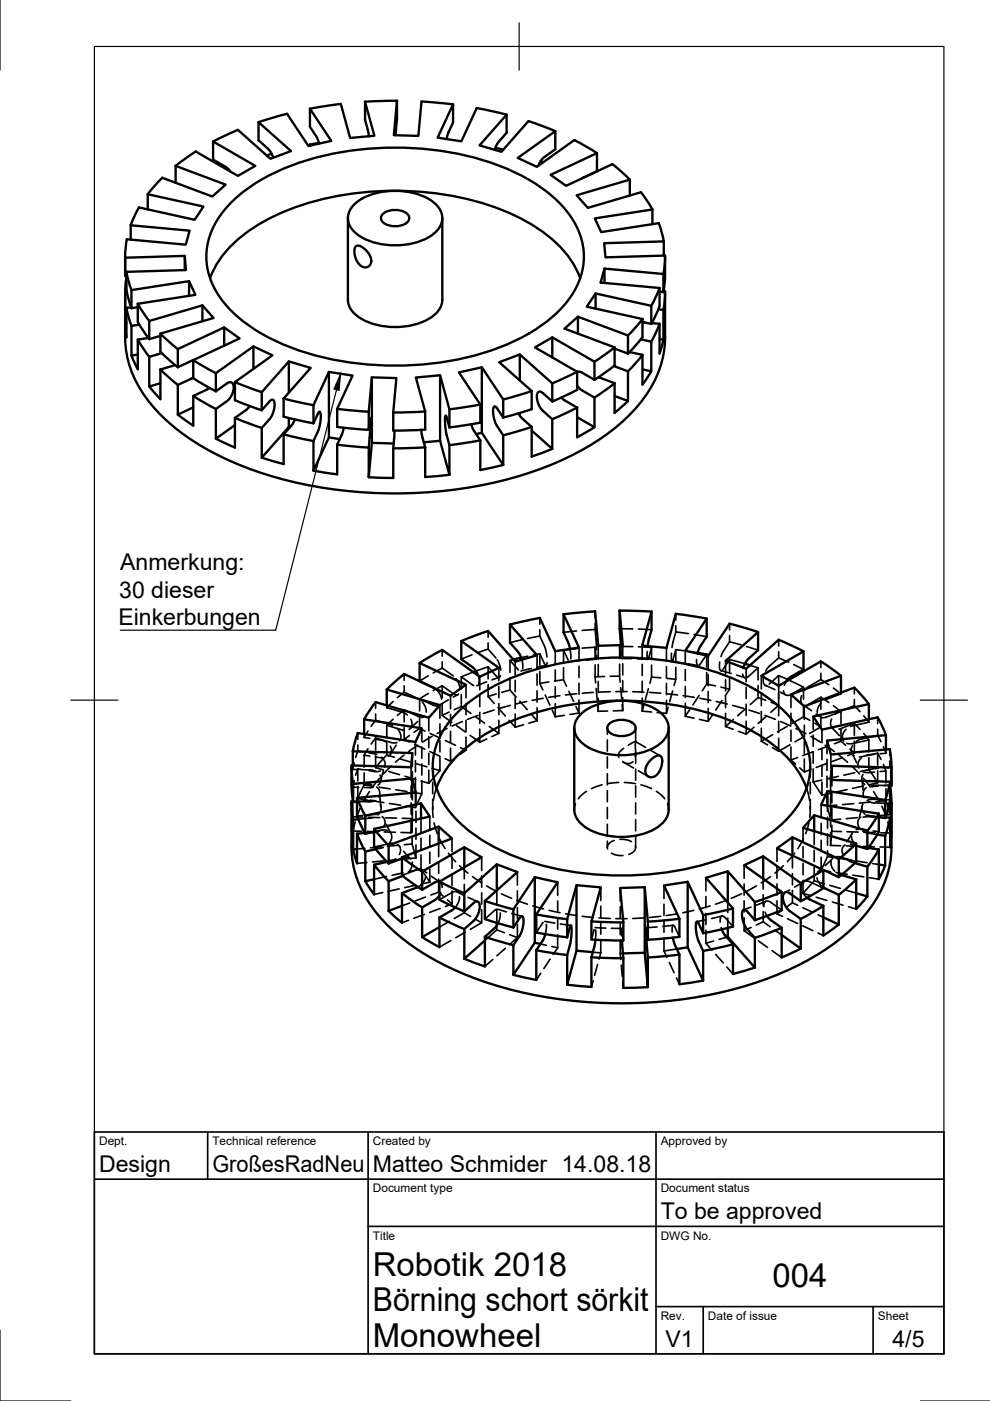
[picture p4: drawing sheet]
<svg xmlns="http://www.w3.org/2000/svg" width="210mm" height="297mm" viewBox="0 0 210 297" stroke-linecap="round" stroke-linejoin="round" font-family="sans-serif">
<defs><g id="words">
<g font-size="7">
<text x="79.1" y="270.5">Robotik 2018</text>
<text x="163.8" y="272.9">004</text>
<text x="79.1" y="278">Börning schort sörkit</text>
<text x="79.1" y="285.5">Monowheel</text>
</g>
<g font-size="4.9">
<text x="25.5" y="120.9">Anmerkung:</text>
<text x="25.3" y="126.7">30 dieser</text>
<text x="25.1" y="132.6">Einkerbungen</text>
<text x="21" y="248.5">Design</text>
<text x="45" y="248.5">GroßesRadNeu</text>
<text x="79.1" y="248.5">Matteo Schmider 14.08.18</text>
<text x="140.1" y="258.5">To be approved</text>
<text x="141.1" y="285.7">V1</text>
<text x="189.2" y="285.7">4/5</text>
</g>
<g font-size="2.5">
<text x="21" y="242.8">Dept.</text>
<text x="45" y="242.8">Technical reference</text>
<text x="79.1" y="242.8">Created by</text>
<text x="140.1" y="242.8">Approved by</text>
<text x="79.1" y="252.8">Document type</text>
<text x="140.1" y="252.8">Document status</text>
<text x="79.1" y="262.8">Title</text>
<text x="140.1" y="262.8">DWG No.</text>
<text x="140.1" y="279.8">Rev.</text>
<text x="150.1" y="279.8">Date of issue</text>
<text x="186.1" y="279.8">Sheet</text>
</g>
</g></defs>
<!-- layer: Sichtbar -->
<g fill="none" stroke="#000" stroke-width=".5">
<path d="M37.2 38.8v-3.6l10.6 3.9-2.8 2.6-10.6-4-3.1 3.5M45.2 30v3.8l2.7 1.6 .9 1M45.2 30l8.9 5.2-3.7 2.1-8.9-5.2-4.3 3.1M48.5 36l-.2 .1M54.8 25.9v3.8l2.3 2.1 .8 1.6M54.8 25.9l6.9 6.1-4.4 1.7-6.9-6.2-5.2 2.5M57.6 32.6l-1.1 .3M65.7 23.1v3.8l1.4 2.1 .6 1.4M65.7 23.1l4.5 6.8-4.8 1-4.5-6.8-6.1 1.8M65.7 30.6v.3M65.7 30.6l.1 .2M67.6 30.3l-1.9 .4"/>
<path d="M77.4 21.6l2 7.2-5.2 .5-1.9-7.3-6.6 1.1M77.4 21.6v3.8l.8 3.5M84.2 21.4l-.7 7.3 5.2 .1 .7-7.3 6.7 .6M84.2 21.4v3.8l-.3 3.5M84.2 21.4l-6.8 .2M96.1 22.1l-3.3 7.1 5 .8 3.3-7.1 6.3 1.4M96.1 22.1v3.9l-1.1 2.2-.3 1.3M105 31.3l1.7 .4M107.4 24.3l-5.7 6.5 4.6 1.4 5.7-6.5 5.7 2.1M107.4 24.3v3.9l-1.9 2.1-.6 1.5M114.6 34.2l.6 .2M117.7 27.8l-7.9 5.7 4 1.9 8-5.7 4.8 2.8"/>
<path d="M117.7 27.8v3.9l-2.6 1.9-1 1.5M126.6 32.5l-9.9 4.6 3.3 2.3 9.8-4.6 3.7 3.3M126.6 32.5v3.8l-3.2 1.5M133.5 38.1l-11.2 3.3 2.3 2.7 11.3-3.3 2.4 3.6M133.5 38.1v3.4M26.5 58.2v.3M26.5 54.4v4.1M26.8 57.6l1.1 3.9M26.8 58.8l-.3 3.4M26.8 57.6v3.9l1.1 3.8M26.8 58.5h-.3M27.7 47.8l12.5 1.1-.8 3-12.5-1.2-.3 2-.1 1.9 12.7-.3 .2 3-12.6 .3"/>
<path d="M27.7 47.8v3M31.3 41.2l11.8 2.6-1.8 2.8-11.8-2.6-1.8 3.8M31.3 41.2v3.2M39.2 54.3v3M40.1 59.6v3.1M44.5 59a22.1 22.1 0 0 1 9.3-10.8 54.8 54.8 0 0 1 27.3-7.7 59.5 59.5 0 0 1 30.9 6.7 24.7 24.7 0 0 1 10.4 10.3l.6 1.5M48.5 43.5a38.3 38.3 0 0 1 17.8-9.9 65.5 65.5 0 0 1 41.7 2.4 29.6 29.6 0 0 1 13.4 10.5 14.4 14.4 0 0 1-1.1 17.4 33.3 33.3 0 0 1-14.5 9.8 65.1 65.1 0 0 1-46.2-.9 29.6 29.6 0 0 1-13.4-10.5 14.4 14.4 0 0 1 1-17.3zM73.8 46.2v17.4a5 5 0 0 0 2.9 4 15.3 15.3 0 0 0 15-.5 4.7 4.7 0 0 0 2.1-3.5v-17.4M75 43.5a12.9 12.9 0 0 1 10.1-3 10.7 10.7 0 0 1 8.1 3.8 3.9 3.9 0 0 1-1.4 5.4 15 15 0 0 1-16.1 0 3.9 3.9 0 0 1-.7-6.2zM75.4 52.3a1.86 1.86 0 0 1 2.3 .8l.7 1a1.54 1.54 0 0 1 .3 1.6 1.54 1.54 0 0 1-1.3 1 3.3 3.3 0 0 1-2.3-3.6zM81.2 45.4a4.3 4.3 0 0 1 5.2 0 1.23 1.23 0 0 1-.5 2.1 4.5 4.5 0 0 1-4.7-.4 1.13 1.13 0 0 1 0-1.7zM128.2 56.9v3.1"/>
<path d="M138.3 44.4l-12.2 1.9 1.4 2.9 12.2-1.9 1 3.9M138.3 44.4v3.1M140.7 58.1l-12.5-1.2-.9 3 12.5 1.2M140.7 58.1v3.8M140.7 51.2l-12.6 .4 .3 3 12.6-.4-.3 3.9M140.7 51.2v3M141 54.4v4.5l-.3 3M26.5 62v9.6a23.5 23.5 0 0 0 7.9 16.6 53.8 53.8 0 0 0 20.5 11.9 94.1 94.1 0 0 0 60.9-1.1 48.8 48.8 0 0 0 19.2-12.6 22.8 22.8 0 0 0 6-14.8v-9.6M26.5 62.2v6.3h.3M26.8 65.2l1.1 3.9M26.8 65.2v6.3l-.3-3M27 62.2h-.5"/>
<path d="M27.8 65.2h-1M27.9 69.1v6.3l1.3-.2M27.9 61.5l12.2-1.9 1.3 2.9-12.2 1.9M27.9 61.5v3.8M29 65.2h.2l-1.3 .1M29.2 72v6.3l-1.3-2.9M29.2 64.4v3.8l2.4 3.7M29.2 64.4l2.4 3.7M29.2 72l2.4 3.7M29.6 68.8l-1.7 .3M31.5 71.7l-2.3 .3M31.6 68.1l11.3-3.4 2.4 2.7-11.3 3.3v3.9l3.7 3.3"/>
<path d="M31.6 75.7v6.2l2.4-.6M31.6 68.1v3.8M34 78.3l3.7 3.3M34 70.7l3.7 3.3M34 78.3v6.3M34 71.2l-2.4 .7M34.3 74.9l-2.7 .8M37.1 77.4l-3.1 .9M37.7 74l9.8-4.6 3.3 2.4-9.8 4.6M37.7 74v3.9M41 76.4v3.8l4.8 2.8M41 76.4l-3.3 1.5"/>
<path d="M41 76.4l4.8 2.7M42.9 64.7v3.4M45.8 79.1l7.9-5.7 4.1 1.9-8 5.7M45.8 79.1v3.9M47.5 69.4v3.9M53.7 73.4v4.8M61.2 76.6v6.7M69.7 78.9v13.8l-3.2 7.1v-6.3M93.3 79.6v13.9M102.2 77.9v13.9M110.2 75.2v5.5M117.1 71.5v4.3"/>
<path d="M122.4 78.8v3.9l-5.3 2.4M122.4 78.9h.9l2.7 1.6M122.4 78.8l-5.3 2.5M122.5 67.2v3.5M126 76.7l-8.9-5.2-3.7 2.2 9 5.1M126 76.7v3.8M126.3 62.2v3.2M126.9 80l3.4 1.2M130.2 77.6l2.9 1.1M130.3 73.7v3.8l-4.3 3M130.3 73.9l2.8 1.1M130.3 73.6l-4.3 3.1"/>
<path d="M133.1 78.7v6.3l-2.8-1M133.1 71.1l-10.6-3.9-2.8 2.5 10.6 4M133.1 71.1v3.9M133.5 74.6l2.7 .6M135.9 71.9l2.2 .5M136.2 75.2v6.3l1.9-2.8M136.2 67.6v3.9l-3.1 3.5M136.2 68.3l.5 .1M136.2 68.3l1.9 .4M136.2 75.2l-3.1 3.5M136.2 67.6l-3.1 3.5M138.1 72.4v6.3l-1.9-.4"/>
<path d="M138.1 64.8l-11.8-2.6-1.9 2.8 11.8 2.6M138.1 64.8v3.9M138.2 68.5l1.6 .2M139.6 65.6l1.1 .1M139.8 68.7v6.2l.9-2.9M139.8 61.1v3.8l-1.7 3.8M139.8 71.9l.9 .1M139.8 61.9h.9M139.8 61.1l-1.7 3.7M139.8 68.7l-1.7 3.7M140.7 65.7v6.3M140.7 61.8h.3v.6l-.3 3.3"/>
<path d="M140.7 61.5v.3M31.6 81.9l2.4 2.7M37.7 87.9l3.3 2.3M37.7 81.6v6.3l3.3-1.5M41 80l-3.3 1.6M41 84v6.2M41 83.9l4.8 2.8M44.4 82.2l-3.4 1.8M45.8 83l2.4-1.7a.89 .89 0 0 1 1.1-.1 .89 .89 0 0 1 .2 1.1l-.2 1.2-.7 1.1-2.8 2.1M45.8 86.7v6.3l4-2.9M49.8 88.6v6.3l-4-1.9M49.8 81v3.8l5.7 2.2"/>
<path d="M49.8 88.6l5.7 2.1M49.8 81l5.7 2.1M52.9 86.1l-.7 .8-2.4 1.7M55.5 87l1.8-2a.54 .54 0 0 1 .7-.2 .54 .54 0 0 1 .2 .7l-.1 1.3-.5 1.4-2.1 2.5M55.5 83.1l5.7-6.5 4.7 1.4-5.8 6.5M55.5 83.1v3.9M60.1 92.1v6.3l-4.6-1.4M60.1 84.5v3.8l6.4 1.4M60.1 92.1l6.4 1.4M60.1 84.5l6.4 1.4M61.2 88.6v1.9l-5.7 6.5v-6.3M61.2 90.5l.3 .1"/>
<path d="M62.5 88.9l-.5 1.1-1.9 2.1M66.5 89.7l1-2.1a.28 .28 0 0 1 .3-.3 .28 .28 0 0 1 .2 .4v1.4l-.3 1.6-1.2 2.8M66.5 85.9l3.2-7 5.1 .7-3.3 7.1M66.5 85.9v3.8M69.7 92.7l2.3 .4M71.5 94.3v6.3l-5-.8M71.5 86.7v3.8l6.7 .6M71.5 94.3l6.7 .6M71.5 86.7l6.7 .6M72.9 90.7l-.4 1.3-1 2.3M78.2 91.1l.2-2.5 .1 2.9-.3 3.4M78.2 87.3l.6-7.3 5.2 .2-.6 7.3"/>
<path d="M78.2 87.3v3.8M78.8 80v13.9l-.6 7.3v-6.3M78.8 93.9l4.7 .1M83.4 95.1v6.2l-5.2-.1M83.4 87.5v3.8l6.7-.2M83.7 91.3l-.3 3.8M89.3 91.1l.8 3.7M90.1 94.8v6.3l5.2-.4M90.1 87.3v3.8M90.1 94.8l-6.7 .3M90.1 87.2l-6.7 .3M93.3 93.5l2 7.2v-6.3"/>
<path d="M93.3 93.5l-3.4 .3M95.3 90.6l-.8-2.5-.2 .8 .2 1.9 .8 3.6M95.3 86.8l-2-7.2-5.1 .4 1.9 7.3M95.3 86.8v3.8M99.9 90l.5 1.2 1.4 2.2M101.8 93.4v6.3l4.9-1.1M101.8 85.8v3.8M101.8 93.4l-6.5 1M101.8 89.6l-6.5 1M101.8 85.8l-6.5 1M102.2 91.8l4.5 6.8M102.2 91.8l-1.3 .2"/>
<path d="M106.7 88.5l-1.4-2.1a.4 .4 0 0 0-.5-.2 .4 .4 0 0 0-.2 .6v1.2l.4 1.5 1.7 2.8M106.7 84.7l-4.5-6.8-4.9 1.1 4.5 6.8M106.7 84.7v3.8M106.7 92.3v6.3M109.9 87.6l.7 1 2.1 1.9M110.2 87.6v.5M112.7 90.5l-6 1.8M112.7 82.9l-6 1.8M112.7 90.5v6.3l4.4-1.6M112.7 82.9v3.9l-6 1.7M117.1 88.9v6.3l-4.4-3.9M117.1 85.1l-2.1-1.8a.71 .71 0 0 0-.9-.2 .71 .71 0 0 0-.3 .9l.2 1.3 .7 1.3 2.4 2.3"/>
<path d="M117.1 81.3l-6.9-6.1-4.4 1.6 6.9 6.1M117.1 81.3v3.8M119 84.3l.7 .5 2.7 1.6M122.4 86.4v6.3l3.6-2.1M122.4 81.7l.9 1 2.7 1.6M122.4 86.4l-5.3 2.5M126 84.3v6.3l-3.6-2.1M130.3 81.2v6.3M130.3 81.2l-4.3 3.1M133.1 85l-2.8 2.5M97.8 135.9l8 5.7-4.1 1.9-7.9-5.7-4.8 2.8M97.8 135.9v3.9l2.6 1.9 .5 .6 .5 .9"/>
<path d="M103.5 133.8l-5.7 2.1M108.1 132.4l5.8 6.5-4.7 1.4-5.7-6.5M108.1 132.4v3.9l1.9 2.1 .6 1.5M110.5 139.4l-1.7 .4M119.5 130.2l3.3 7.1-5.1 .8-3.2-7.1-6.4 1.4M119.5 130.2v3.9l1 2.2 .4 1.3M126.2 129.6l-6.7 .6M131.4 129.5l.6 7.3-5.2 .1-.6-7.3M131.4 129.5v3.8l.2 3.5M131.4 129.5l6.7 .2M138.1 129.7l-1.9 7.2 5.1 .5 2-7.3 6.5 1.1M138.1 129.7v3.8l-.8 3.5"/>
<path d="M147.9 138.4l1.9 .4M149.8 131.2l-4.5 6.8 4.9 1.1 4.5-6.9 6 1.8M149.8 131.2v3.8l-1.4 2.2-.5 1.3M149.8 138.8v.2M149.8 138.8l-.1 .2M160.7 134l-6.9 6.1 4.4 1.7 6.9-6.2 5.3 2.5M160.7 134v3.9l-2.3 2.1-.8 1.6M170.4 138.1v3.9l-2.8 1.5-.9 1M170.4 138.1l-9 5.2 3.7 2.1 8.9-5.2 4.3 3.1M74.8 159.3l12.6 .4-.2 3-12.7-.4 .4 3.9M74.8 159.3v3M77.2 152.5l12.2 1.9-1.3 2.9-12.2-1.9-1.1 3.9"/>
<path d="M77.2 152.5v3.1M79.6 148.9l-2.4 3.6M82 146.2l11.3 3.3-2.4 2.7-11.3-3.3M82 146.2v3.4M89 140.6l9.8 4.6-3.3 2.3-9.8-4.6-3.7 3.3M89 140.6v3.8l3.1 1.5M96.5 151.6a38.3 38.3 0 0 1 17.8-9.9 65.5 65.5 0 0 1 41.7 2.4 29.6 29.6 0 0 1 13.4 10.5 14.4 14.4 0 0 1-1.1 17.4 33.3 33.3 0 0 1-14.5 9.8 65.1 65.1 0 0 1-46.2-.9 29.6 29.6 0 0 1-13.4-10.5 14.4 14.4 0 0 1 1-17.3zM100.9 142.3l-.6 .2M121.8 154.3v17.4a5 5 0 0 0 2.9 4.1 15.3 15.3 0 0 0 15-.6 4.7 4.7 0 0 0 2.1-3.5v-17.4M122.9 151.6a12.9 12.9 0 0 1 10.1-3 10.7 10.7 0 0 1 8.2 3.8 3.9 3.9 0 0 1-1.4 5.4 15 15 0 0 1-16.1 0 3.9 3.9 0 0 1-.8-6.2zM129.2 153.5a4.3 4.3 0 0 1 5.2 0 1.23 1.23 0 0 1-.5 2.1 4.5 4.5 0 0 1-4.7-.4 1.13 1.13 0 0 1 0-1.7zM157.9 140.7l1.1 .3"/>
<path d="M167 144.1l.2 .1M178.3 143.3l-10.6 4 2.8 2.5 10.6-4 3.1 3.5M178.3 143.3v3.6M184.2 149.3l-11.8 2.6 1.9 2.8 11.8-2.6 1.7 3.8M184.2 149.3v3.2M187.8 155.9l-12.5 1.1 .9 3 12.5-1.2 .2 2 .1 1.9-12.6-.3-.3 3 12.6 .3M187.8 155.9v3M74.5 170.1v9.6a23.5 23.5 0 0 0 7.8 16.7 53.8 53.8 0 0 0 20.6 11.8 94.1 94.1 0 0 0 60.9-1.1 48.8 48.8 0 0 0 19.2-12.6 22.8 22.8 0 0 0 6-14.8v-9.6M74.5 162.5v4.5l.4 3M74.8 169.6v.3M74.9 169.9h-.4v.6l.4 3.3M74.9 166.2l12.5-1.1 .8 2.9-12.5 1.2"/>
<path d="M74.9 166.2v3.8M74.9 173.8v6.3M75.7 176.8v6.3l-.8-3M75.7 169.2v3.8l1.8 3.8M75.7 170h-.8M75.7 176.8l1.8 3.7M75.7 169.2l1.8 3.7M76 173.7l-1.1 .1M77.4 176.6l-1.7 .2M77.5 172.9l11.8-2.6 1.8 2.8-11.8 2.6M77.5 172.9v3.9M79.3 175.7v3.9l3.1 3.5"/>
<path d="M79.3 176.4l-.4 .1M79.3 176.4l-1.8 .4M79.3 175.7l3.1 3.5M82.4 179.2l10.6-3.9 2.8 2.5-10.6 4M82.4 179.2v3.9M87.4 165.1v3M89.3 170.3v3.2M92.5 167.1a22.1 22.1 0 0 1 9.3-10.8 54.8 54.8 0 0 1 27.3-7.7 59.5 59.5 0 0 1 30.9 6.7 24.7 24.7 0 0 1 10.4 10.3l.6 1.5M93 175.3v3.5M98.4 179.6v4.3M137.9 161.2l1.1-.8a.91 .91 0 0 1 1.1 0 .91 .91 0 0 1 .3 1l-.2 1.2-.5 1.1a1.54 1.54 0 0 1-2.7 .5 2.76 2.76 0 0 1 .9-3zM168 177.5v3.9"/>
<path d="M172.6 172.8v3.4M175.5 167.7v3.1M176.4 162.4v3M181.5 178.8v3.9l-3.7 3.3M181.5 179.3l2.4 .7M181.5 178.8l-3.7 3.3M183.9 176.2l-11.3-3.4-2.3 2.7 11.2 3.3M183.9 176.2v3.8M184.1 179.8l2.2 .3M186 176.9l1.7 .3M186.3 172.5v3.9l-2.4 3.6M186.3 173.3h.3"/>
<path d="M186.3 173.2l1.4 .2M186.3 172.5l-2.4 3.7M187.7 169.6l-12.2-1.9-1.4 2.9 12.2 1.9M187.7 169.6v3.8M187.7 177.2v6.3M187.7 173.3h1M188.7 173.3v6.3l.3-3h-.3M188.7 165.7v3.9l-1 3.8M188.7 166.6h.3M188.7 165.7l-1 3.9M188.7 173.3l-1 3.9M188.7 166.9l.3 3.4h-.4"/>
<path d="M189 162.5v4.1M189 166.4v.2M75.7 180l-.8 .1M77.5 180.5v6.3M79.3 183.3v6.3l-1.8-2.8M79.3 186.4l-1.8 .4M79.3 183.3l3.1 3.5M79.7 180.1l-2.2 .4M82.1 182.7l-2.8 .6M82.4 186.8v6.3M85.2 189.4v6.2l-2.8-2.5M85.2 181.8v3.8l4.3 3"/>
<path d="M85.2 192.1l-2.8 1M85.2 182l-2.8 1.1M85.2 189.4l4.3 3M85.2 181.8l4.3 3M85.4 185.7l-3 1.1M88.6 188.1l-3.4 1.3M89.5 184.8l8.9-5.2 3.7 2.2-8.9 5.1M89.5 184.8v3.8M89.5 192.4v6.3M89.5 198.7l3.7 2.1M93.2 186.9v3.9l5.2 2.4M93.2 189.8l-.9 1-2.8 1.6"/>
<path d="M93.2 187l-.9 .1-2.8 1.5M93.2 194.5v6.3M93.2 196.6l-3.7 2.1M93.2 194.5l5.2 2.5M93.2 186.9l5.2 2.5M96.5 192.4l-.6 .6-2.7 1.5M98.4 193.2l2.1-1.8a.71 .71 0 0 1 .9-.2 .71 .71 0 0 1 .3 .9l-.2 1.3-.6 1.2-2.5 2.4M98.4 189.4l6.9-6.1 4.4 1.6-6.9 6.1M98.4 189.4v3.8M98.4 197v6.3M102.8 198.6v6.3l-4.4-1.6M102.8 191v3.9l6.1 1.7"/>
<path d="M102.8 199.4l-4.4 3.9M102.8 198.6l6.1 1.8M102.8 191l6.1 1.8M105.3 183.3v5.5M105.3 195.7v.5M105.6 195.7l-.7 1-2.1 1.9M108.8 196.6l1.5-2.1a.4 .4 0 0 1 .5-.2 .4 .4 0 0 1 .2 .6l-.1 1.3-.4 1.5-1.7 2.7M108.8 192.8l4.6-6.8 4.8 1.1-4.5 6.8M108.8 192.8v3.8M113.4 186v13.9l-4.6 6.8v-6.3M113.4 199.9l1.2 .2M113.7 193.9l6.6 1"/>
<path d="M113.7 193.9v3.8l6.6 1M115.6 198.1l-.4 1.2-1.5 2.2M120.3 198.7l.8-2.5 .1 1.1-.2 1.9-.7 3.3M120.3 194.9l1.9-7.2 5.2 .4-2 7.3M120.3 194.9v3.8M122.2 187.7v13.9l-1.9 7.2v-6.3M125.4 195.4v3.8l3.4 .2h3.4v-3.8M125.4 195.4l6.8 .2M126.2 199.2l-.8 3.8M131.9 199.4l.3 3.8M136.7 188.1v13.9M137.4 199.2l-.3-2.5v2.9l.3 3.4"/>
<path d="M137.4 195.4l-.7-7.3-5.2 .2 .7 7.3M137.4 195.4v3.8M142.7 198.8l.3 1.3 1.1 2.3M144.1 194.8l-6.7 .6M144.1 194.8v3.8l-6.7 .6M145.8 187v13.9M149.1 197.9l-1-2.2a.28 .28 0 0 0-.4-.3 .28 .28 0 0 0-.1 .4v1.4l.3 1.6 1.2 2.8M149.1 194l-3.3-7-5 .7 3.3 7.1M149.1 194v3.9M153 197l.6 1.2 1.8 2M154.3 198.6l5.7 6.5M154.3 184.7v6.7"/>
<path d="M154.3 196.7v1.9M154.3 198.6l-.2 .1M155.4 192.6v3.9l-6.3 1.4M155.4 192.6l-6.3 1.4M160 195.1l-1.7-2a.54 .54 0 0 0-.7-.2 .54 .54 0 0 0-.3 .7l.1 1.3 .6 1.4 2 2.5M160 191.2l-5.7-6.5-4.6 1.4 5.7 6.5M160 191.2v3.9M160 198.8v6.3M161.8 181.6v4.7M162.6 194.2l.7 .8 2.4 1.7M165.7 196.7l-5.7 2.1M165.7 189.1l-5.7 2.1"/>
<path d="M165.7 196.7v6.3l4.1-1.9M165.7 189.1v3.9l-5.7 2.1M165.7 198.2l4.1 2.9M169.8 191.1l-2.4-1.7a.89 .89 0 0 0-1.2-.1 .89 .89 0 0 0-.2 1.1l.3 1.3 .7 1 2.8 2.1M169.8 187.2l-8-5.6-4 1.8 7.9 5.7M169.8 187.2v3.9M169.8 194.8v6.3M171.1 190.4l3.5 1.7M174.6 192.1v6.2l3.2-2.3M174.6 184.5v3.8l-4.8 2.8M174.6 194.5l3.2 1.5M174.6 192.1l-4.8 2.7"/>
<path d="M174.6 184.5l-4.8 2.7M174.6 184.5l3.2 1.5M174.6 188.1l3.2 1.6M177.8 182.1l-9.8-4.6-3.3 2.4 9.9 4.6M177.8 182.1v3.9M177.8 189.7v6.3M178.4 185.5l3.1 .9M181.2 183l2.7 .8M181.5 186.4v6.3l2.4-2.6M181.5 189.4l2.4 .7M181.5 186.4l-3.7 3.3M183.9 183.8v6.3"/>
<path d="M186.3 180.1v6.3l1.4-2.9M186.3 183.3l1.4 .2M186.3 180.1l-2.4 3.7M113.7 201.5l6.6 1M113.7 201.5v6.3l-4.8-1.1M122.2 201.6l3.5 .3M125.4 203v6.2l-5.1-.4M125.4 203l6.8 .2M132.2 203.2v6.3M136.7 202l.7 7.3v-6.3M136.7 202l-4.6 .1M137.4 209.3l-5.2 .2"/>
<path d="M144.1 202.4l-6.7 .6M144.1 202.4v6.3l5-.8M145.8 200.9l3.3 7v-6.3M145.8 200.9l-2.3 .3M155.4 200.2v6.3l4.6-1.4M155.4 200.2l-6.3 1.4"/>
</g>
<!-- layer: Verdeckt -->
<g fill="none" stroke="#000" stroke-width=".35">
<path d="M93.8 137.8v1.3M100.1 138.8l-2.3 1M103.5 137.6l-2.3 .8M103.5 133.8v1.3M103.5 136.3v1.3M103.5 137.6l1.7 1.9M105.4 139.9l.5 1 .3 1.2M108.8 139.8l-.7 .2M110.6 139.9l.2 1.1v.8M110.7 135.6l-2.6 .7M111.9 139.1l-1.4 .3M113.9 138.9v2.8"/>
<path d="M114.5 138.6l-1.4 .3M114.5 134.9l-2.6 .5M114.5 138.6l1 2.2a.28 .28 0 0 0 .3 .3 .28 .28 0 0 0 .2-.5v-.1M114.5 131v1.3M114.5 133.5v1.4M114.5 138.6v2.6M114.5 134.9l.9 2M115.4 137l.6 2.3M117.7 138.1v2.7M119.5 137.8v2.6M119.5 137.8l1 2.1M120.9 137.6l.1 2.1"/>
<path d="M122.2 137.5l-2.7 .3M122.2 133.8l-2.7 .3M122.8 137.3v2.8M126.2 137.2l-2.8 .2M126.2 133.5l-2.8 .2M126.2 137.2l.2 2.6 .1-.8M126.2 133.5l.3 4.3M126.2 129.6v1.4M126.2 132.1v1.4M126.2 137.2v2.6M126.4 139.8l-2.2 .1M126.8 136.9v2.8"/>
<path d="M131.4 137.1h2.8M131.4 133.3h2.8M131.4 137.1v2.5M131.4 137.1l.2 2.1M131.6 139.6l2.3 .1M131.6 136.8l.1 2.2M132 136.8v2.7M135.1 139.7l2.3 .1M135.4 137.1l2.7 .2M135.4 133.4l2.7 .1M136.2 136.9v2.8M138.1 137.3l-.7 2.5-.2-1.7"/>
<path d="M138.1 137.3v2.5M141.3 137.4v2.7M143.3 137.7l1.7 .3M143.3 134l2.7 .3M143.3 134l-.8 3.3M143.3 137.7l-.8 2.6-.1-.5v-1.3M143.3 130.1v1.4M143.3 132.7v1.3M143.3 137.7v2.6M145.3 138v2.8M146.2 138.1l1.7 .3M147.2 134.5l2.6 .5"/>
<path d="M147.9 138.5v.2M149.7 139l-1.5 2.1h-.3l-.1-.2-.1-1.1M149.8 139v2.4M150.2 139.1v2.7M154.7 139.8l3.2 .9M154.7 136.1l2.5 .6M154.7 136.1l-1.4 2-.4 1.1M154.7 132.2v1.4M154.7 134.8v1.3M154.7 139.8v2.6M154.7 139.8l-1.3 2M158.3 137.1l2.4 .8"/>
<path d="M165.1 139.5l2.1 .9M165.1 139.5l-2.1 1.8-.6 1M165.1 135.6v1.4M165.1 138.2v1.3M75.9 159.3l-.5 1.3M75.9 155.4v1.3M75.9 157.9v1.4M75.9 159.3l1.2 .1M77.2 155.6v.8M77.2 156.4l1.2 .1M78 158.7l-.8 1.4M78 155l-.8 1.4"/>
<path d="M78.2 159.6l1.7 .3M79.6 156.7l1.5 .3 .8 .4M79.6 156.5l-.9 1.3M79.6 152.7l-.9 1.3M79.6 156.5l3.5 1 1.1-.1M79.6 152.7l3.6 1.1M79.6 148.9v1.3M79.6 151.4v1.3M79.6 156.5v2.5M82 150l3.4 1 1 .6M82 153.8l3.6 1M82 149.6v.4"/>
<path d="M82 153.8v2.5M82 157.5v2.6M82.8 158.2a1.56 1.56 0 0 1-.4 2.1M83.4 152.5l-1.4 1.3M83.4 148.7l-1.4 1.3M84 158l-1.2 1.9M84.2 154.4l.7 1.1v1.1M84.7 157h.1M85.7 154.2v2.6l1.1 .5M85.7 150.5l-1.5 1.2M85.7 146.7l-1.5 1.2M85.7 150.5l3 1.4h1.1"/>
<path d="M85.7 142.9v1.3M85.7 145.4v1.3M85.7 150.5v2.6M85.7 146.7l2.9 1.4M86.8 155.9l-1.1 .9M87.1 152.5l.1 .3a1.46 1.46 0 0 1-.5 1.8M87.4 159.7v2.7M87.9 157.8l2.2 1M88.1 157.3v2.8M88.6 158l-2 1.4M88.6 152.9l-1.6 1.6M89 154.5l-1.2 .8"/>
<path d="M89 151.9v2.6l1.1 .5M89 148.2l3.2 1.4 .7 .1 .5-.3M89 148.2v2.5M89.4 154.4v2.8M89.4 158.4v2.4M89.5 148.8l.7 1.1 .2 1.1M90 151.8l-.5 .4M90.8 147l-1.8 1.2M90.8 143.3l-1.8 1.1M90.9 152.2v2.8M90.9 156.1v2.4M90.9 159.7v2.4"/>
<path d="M91.1 159.3l2.2 1.1M91.2 155.5l2.1 1M91.6 156.1l-2 1.2M92.1 145.9l1.1 1.1 .4 1.2M93.3 149.5v2.8M93.3 153.5v2.4M93.3 157v2.4M93.8 149.1v2.6l2 1.4M93.8 145.4l-2 1M93.8 141.6l-2 1.1M93.8 145.4l2.4 1.7a.84 .84 0 0 0 1 .1M93.8 140.3v1.3"/>
<path d="M93.8 145.4v2.6M93.8 141.6l2.3 1.7M94.4 157l2.2 1M94.8 154.5l-2.1 1M95.1 148.4l-1.9 1.1M95.2 151l-1.4 .7M95.5 147.5v2.8M95.5 151.5v2.4M95.5 155v2.4M95.5 158.6v2.8M96.7 143.9l.6 1 .2 1.2M96.8 153.8l1.9 1.4"/>
<path d="M97.1 147.3l-1 .5M97.7 158.5l1.1 .6M97.8 149.8l-1.5 .7M97.8 147.3v2.5l2 1.5M97.8 143.5l2.6 1.9M97.8 143.5v2.6M98 153l-2.1 .9M98.8 159.1l-1.2 .8M98.8 145.2v2.7M98.8 149.1v2.4M98.8 152.7v2.4M98.8 156.3v2.8"/>
<path d="M99.7 155.9l2 1.5M100.3 142.5l-2.5 1M100.8 152l2 1.3M101.4 151.7l-2.3 .8M101.4 143.2l.2 1-.1 .8M101.7 143.5v2.8M101.7 147.4v2.4M101.7 151v2.4M101.7 154.6v2.8M103.2 144.6l-2.1 .8M103.2 156.7l-1.5 .7M103.5 141.4l-2.6 .9"/>
<path d="M103.5 141.4l1.8 2a.45 .45 0 0 0 .4 .2 .45 .45 0 0 0 .4-.3M103.5 141.4v2.5M103.5 145.1v2.6M103.5 147.7l1.3 1.4M103.7 154l2.1 1.5M104.7 150.5l-2.2 .8M105.2 147.1l-1.7 .6M105.6 150l1.6 1.8M105.8 155.5l-1.5 .7M105.8 141.6v2.8M105.8 145.6v2.3M105.8 149.1v2.4"/>
<path d="M105.8 152.7v2.8M105.8 143.6l-1.5 .5M107.9 152.7l1.3 1.5M108.1 146.3l-1.7 .5M108.1 143.8v2.5l1.3 1.5M108.1 140l1.8 2M108.1 140v2.6M108.2 149.6l-2.3 .6M109.2 140.3v2.8M109.2 144.3v2.3M109.2 147.8v2.4M109.2 151.4v2.8"/>
<path d="M110.2 148.7l1.6 1.8M111 153.7l-1.8 .5M111.7 148.7l-2.4 .6M112.6 151.3l1.3 1.5M112.6 141.7l-2.1 .6M113.9 152.8l-1.8 .5M113.9 142.9v2.4M113.9 146.5v2.3M113.9 150v2.8M114.5 142.4v2.5l.6 1.4M115.2 148l-2.4 .5M115.6 147.4l1 2.1"/>
<path d="M115.8 141.1l-2 .4M116.4 144.6l-1.9 .3M117.1 150.6l.6 1.4M117.7 142v2.4M117.7 145.6v2.4M117.7 149.2v2.8M118.7 147.5l-2.4 .3M119.5 144.1l-1.9 .3M119.5 141.6v2.5l.6 1.4M119.7 151.7l-2 .3M120.6 146.6l1 2.1M122.1 149.8l.7 1.4"/>
<path d="M122.3 147.1l-2.4 .2M122.8 151.2l-2 .3M122.8 141.3v2.3M122.8 144.8v2.4M122.8 148.4v2.8M123 140.1l-2.2 .2M125.8 146.8l-2.4 .2M126.2 141l.1 3.8M126.4 146l.2 2.4M126.7 149.5l.1 1.3M126.8 140.9v2.4M126.8 144.5v2.3"/>
<path d="M126.8 148v2.8M128.2 143.4l-2 .1M128.8 154.3v1.4M128.8 156.9v2.4M128.8 150.7l-2 .1M129.4 146.7h-2.4M130.6 146.6h2.4M131.4 143.4h-2M131.4 140.8l.1 3.8M131.6 145.8l.2 2.4M131.9 149.4l.1 1.3M132 150.7h-2"/>
<path d="M132 140.7v2.4M132 144.3v2.4M132 147.9v2.8M132.2 158.7l-1 1-.1 .4 .1 .5M133.2 158l1.3-.7a.2 .2 0 0 1 .3 0 .2 .2 0 0 1-.1 .3v2.8M134.2 146.7h2.3M134.7 157.2l2.2 1.2M134.8 154.3v3M134.8 159.6v2.3M136.2 140.9v2.3M136.2 144.4v2.4M136.2 148v2.8"/>
<path d="M136.2 150.8l1.9 .2M136.5 149.5l-.3 1.3M137.5 146l-.7 2.3M137.7 146.8l2.4 .2M137.9 159l2.1 1.3M138.1 143.6l2 .1M138.1 141v2.6M138.1 143.6l-.3 1.3M139.3 151.1l2 .1M141.3 147.1l2.4 .2M141.3 141.3v2.4M141.3 144.9v2.4"/>
<path d="M141.3 148.5v2.7M141.3 143.8l2 .2M141.7 149.9l-.4 1.3M142.5 140.3l2.2 .3M142.6 146.5l-.6 2.3M143.3 141.5v2.5l-.4 1.3M144.8 147.5l2.4 .4M145.3 141.9v2.4M145.3 145.5v2.4M145.3 149.1v2.8M145.3 151.9l1.8 .4M145.9 140.8l2.1 .3"/>
<path d="M146.2 150.4l-.9 1.5M148.2 147.5l-1.3 1.9M148.3 152.5l1.9 .4M148.4 148l2.3 .5M149.8 145l1.9 .4M149.8 142.6v2.4M149.8 145l-.9 1.5M150.2 143v2.4M150.2 146.6v2.4M150.2 150.2v2.7M151.1 151.5l-.9 1.4M151.9 148.7l2.3 .6"/>
<path d="M152.6 140.4v1.4a.34 .34 0 0 0 .2 .4 .34 .34 0 0 0 .4-.2M152.8 145.7l1.9 .4M152.9 142.2l2.1 .6M153.1 148.5l-1.3 2M153.8 140.1v2.8M153.8 144.1v2.4M153.8 147.7v2.4M153.8 151.3v2.7M153.8 154l1.7 .6M154.7 143.6v2.5l-1 1.4M155.4 149.6l2.2 .6M155.5 152.5l-1.7 1.5"/>
<path d="M156.2 143.1l1.7 .6M156.6 155.1l1.6 .6M157.6 141.6v.1M158.2 150.2l-1.8 1.6M158.2 141.8v2.7M158.2 145.7v2.4M158.2 149.3v2.4M158.2 152.9v2.8M158.8 150.5l2.3 .8M159 141.1l1.7 .5M159.9 154.2l-1.7 1.5M160.7 145.4v2.5l-1.6 1.5"/>
<path d="M160.7 147.9l1.7 .6M160.7 141.6l-2.4 2h-.5l-.3-.7M160.7 141.6v2.6M161.4 143.3v2.7M161.4 147.2v2.4M161.4 150.8v2.4M161.4 154.4v2.8M161.4 157.2l1.3 .7M161.9 143.4v1.3a.62 .62 0 0 0 .6 .6M162.2 151.7l2.2 .8M162.2 145.3l2.1 .9M162.5 151.8l-1.7 1.6"/>
<path d="M163.5 148.9l1.6 .6M163.8 158.5l1.3 .8M163.8 155.8l-2.4 1.4M165.1 143.2l1.9 .9M165.1 147v2.5l-1.7 1.5M165.1 143.2v5M165.1 143.2l-2 1.8M165.1 149.4v2.3M165.1 152.9v2.4M165.1 156.5v2.8M165.4 146.7l1.2 .7M165.5 153l2.2 .9"/>
<path d="M166.7 144.5l-.4 .8M166.9 154l-2 1.2M167.2 144.2l3.2 1.5M167.5 157.9l-2.4 1.4M167.7 147.3v2.7M167.7 151.2v2.4M167.7 154.8v2.4M167.7 158.4v2.7M168.3 140.9l2.1 1.1M168.8 154.5l2.1 1M170 147.5l-.2 1a1.01 1.01 0 0 0 .7 1M170.2 149.4l1.9 1.3"/>
<path d="M170.4 149.4v2.6l-2.4 1.4M170.4 152l1.3 .7M170.4 145.7l-3.2 1.7-.8-.2-.3-.7M170.4 145.7v2.6M170.5 149.8v2.7M170.5 153.7v2.4M170.5 157.3v2.4M170.6 156.1l-2.1 1.2M171.9 156.1l2.1 1.2M172.4 151.9v2.8M172.4 155.9v2.3M172.4 159.4v2.4"/>
<path d="M172.4 159.4l-2.2 .8M172.7 153.3l1.3 .8M173 151.4l.7 .5M174 144.1l1.7 1.1M174 147.8l1.7 1.2M174 144.1l-2.7 1.6-.8 .7M174 151.6v2.5l-2.4 1.4M174 140.2v1.4M174 142.7v1.4M174 147.8v2.6M174 147.8l-2.6 1.5M174.1 149l-.7 1.1-.1 1.1"/>
<path d="M174.3 154.7v2.8M174.3 158.7v2.4M175 158l1.9 1.4M175.3 157v2.8M175.8 158.1l-2.2 .8M176.2 160v2.8M176.3 152.4l-.2 .7a1.3 1.3 0 0 0 .6 1.5M176.5 154.4l1.5 1.6M176.7 145.9l1.6 1.2M176.7 149.6l1.6 1.3M178.3 157.2l1 .8M178.3 154.6v2.6l-1.4 .5"/>
<path d="M178.3 150.9l-3.3 1.2h-1M178.3 147.1l-3.2 1.2M178.3 146.9v.2M178.3 150.9v2.5M178.7 156.9l.2 .2M179.4 154.6l-.5 .7a1.77 1.77 0 0 0-.2 1.5M180.2 158.8l.9 .9M180.7 159.8l.9 1.9M180.7 158.1a1.55 1.55 0 0 0 .4 2.1M181.1 153.4l1.2 1.2M181.1 149.6l1.2 1.3M181.1 149.6l-3.3 1.3-.8 .6"/>
<path d="M181.1 153.4l-3.2 1.2M181.1 157.1v2.6l-1.4 .5M181.1 145.8v1.3M181.1 148.3v1.3M181.1 153.4v2.5M183.1 155.5l1.1 1.4M183.1 151.8l1.1 1.3M184.2 156.9l-3.6 .8-1.1-.1M184.2 153.1l-3.8 .9M184.2 152.5v.6M184.2 156.9v2.5M185.4 159.9l-1.8 .2"/>
<path d="M186.1 159.7l.7 1.3M186.1 155.9l.7 1.3M186.1 155.9l-3.6 .8-1 .5M186.1 159.7l-3.9 .8M186.1 152.1v1.3M186.1 154.6v1.3M186.1 159.7v2.5M187.3 158.3l.5 1.4M187.8 158.9v.8M187.8 159.7l-1.2 .1M188.7 158.8v1.4M74.5 173.6v2.6h2.2"/>
<path d="M74.5 162.3v1.3M74.5 164.8v1.6M74.5 169.9v2.5M74.5 166.1l1.3 .1M74.6 177.8l-.1 1.9M74.8 173.2l-.3 3M74.8 162.3v.8M74.8 166.9v2.7M74.8 169.9v3.3M74.8 173.2h2.2M74.8 166.9h1.3M74.8 163.1l1.3 .1"/>
<path d="M75.1 165.5l-.3 1.4M75.1 161.7l-.3 1.4M75.3 174.3l-.5 2.3M75.9 166.8v2.5l2 .3M75.9 163l-.5 1.4M75.9 163v2.6M75.9 163l1.2 .2M76.6 170.9l-.9 2.2M76.9 172.9l-1.2 .1M77 166.2l1.8 .1M77.2 166.4l-1.3 2.9M77.2 160.1v2.6"/>
<path d="M77.2 163.9v2.5M77.2 166.4l2 .3M77.2 160.1l1.2 .2M77.2 163.2l1.6 .1 .9 .2M77.4 179.9l-1.7 .1M77.9 176.3l2.4 .1M78.1 173.3l2.4 .1M78.2 163.4l1.6 .2 .9-.1M78.3 167.8l-1.2 2.1M78.9 176.5l-1.5 .1M79 169.8l2.4 .4M79.1 167h-1.9"/>
<path d="M79.1 173.4l-3.1 .3M79.4 169.8l-1.1 .2-3.4-.1M79.6 160.5l1.7 .2M79.6 160.2v2.6M79.6 162.8l1.7 .4M79.8 169.9l-1.1-.2-3 .3M79.9 166.8a1.66 1.66 0 0 1 .4 2.2M79.9 172.7l-1.8 .1M80.4 166.9l2.3 .4M80.5 165l-1.5 1.9M80.5 176.1l-1.2 .3M80.6 168.9l.2 2.2"/>
<path d="M80.6 164.3a1.61 1.61 0 0 1-.4 2.2M80.6 170.6a1.74 1.74 0 0 1-.5 2.2M80.9 160.5l.3 .3a1.77 1.77 0 0 1 .3 1.9M80.9 179.5l-2.3 .3M81 173.1a1.58 1.58 0 0 1 .4 2.1M81.3 179.7l-1.6 .4M81.3 163.3l-.5 2.2M81.4 176.4l2.4 .1M81.7 173.4l2.4 .1M81.9 174.7l1 2M82 160.1l-2.4 2.7M82 160.1l1.6 .5"/>
<path d="M82.1 176.1l-.9-.1-1.9 .4M82.4 163.6l2.3 .6M82.6 170.3l2.3 .4M83 162.4l-1.7 1.7M83 176.9a2.05 2.05 0 0 1-.7 2.1M83.2 178.8l-3.9 .8M83.9 167.4l2.4 .4M84.3 179a1.56 1.56 0 0 1 .4 2.2M84.5 179.2l-2.4 .2M84.6 179.4l.2 .2M84.8 160.9l2.3 .7M85 176.5l2.2 .1"/>
<path d="M85.3 173.5l2.1 .1M85.7 160.1l-1.9 1.5M85.8 164.6l2.3 .7M86.1 170.9l2 .3M87.2 162.7v2.7M87.2 166.6v2.4M87.2 170.2v2.4M87.2 173.8v2.8M87.4 178.9l.8 3M87.4 168.1v1.3M87.4 170.5v2.4M87.4 174.1v2.4"/>
<path d="M87.4 177.7v1.2M87.4 178.9l-1.7 .2M87.4 173.6l-.2 3M87.4 163.6v2.4M87.4 167.2v2.4M87.4 170.8v2.8M87.4 168l2 .3M88.1 161.3v2.4M88.1 164.9v2.3M88.1 168.4v2.8M88.2 168v2.8M88.2 172v2.4"/>
<path d="M88.2 175.6v2.3M88.2 179.1v2.8M88.2 161.9l2.3 .7M89.3 173.5v3M89.3 177.7v2.4M89.3 165.6l1.6 .5M89.4 168.3l-1.3 2.9M89.4 162v2.3M89.4 165.5v2.8M90.9 163.3v2.8M91.1 173.1v2.8M91.1 177.1v2.4"/>
<path d="M91.6 162.9l1.7 .5M91.7 162.5v2.2M91.7 165.9v2.4M91.7 169.5v2.2M91.8 170.9v2.4M92 174.5l.7 2.3M92.5 167.1l-.6 2.6M93 178.8v2.8M93.2 177.8l1.2 2.1M93.3 163.4l-2.4 2.7M93.3 160.6v2.8M94.4 160.9l1.1 .5"/>
<path d="M95.8 177.8v2.8M96.7 160.6l-1.2 .8M122 170.4l-.2 1.3M124.4 167.8l-1 .7-.8 .9M127.6 166.4l-2.2 .8M128.8 160.5v2.3M128.8 164v2.4M128.8 167.6v2.4M128.8 171.2v2.4M128.8 174.8v2.3M128.8 178.3v1.4M130.2 178.2a1.61 1.61 0 0 0-1.4 1.8"/>
<path d="M131.2 165.9l-2.4 .2M131.5 178h1.2l1.2 .4M132 161.5l1.2 .4 .5-.1 .5-.3M132.2 161.6l2.1 1.2M132.4 165.9l2.3 .2M134.7 179.4a1.59 1.59 0 0 1-1.4 1.8M134.8 163.1v2.3M134.8 166.6v2.4M134.8 170.2v2.4M134.8 173.8v2.4M134.8 177.4v2.3M135.4 163.4l2.1 1.2"/>
<path d="M135.9 166.4l2.2 .8M139.2 167.8l1.7 1.6M141.5 170.4l.3 1.3M164.7 179.9v2.7M167.7 161.1l1 .9M169.1 160.6l-1.4 .5M169.6 162.8l.9 .9M170.3 175.5v2.8M170.3 179.5v2.4M170.3 177.8l-1.1 2.1M170.5 160.9v2.8M171 167.1l.7 2.6"/>
<path d="M171.5 174.5l-.7 2.3M171.8 170.9l-.1 2.4M171.8 162.5v2.2M171.8 165.9v2.4M171.8 169.5v2.2M171.9 163.1l-1.4 .6M172.4 163v2.8M172.4 165.8l1.9 2.8M172.6 176.2v2.9M174.1 170.6v2.8M174.1 174.6v2.4M174.1 178.2v2.3"/>
<path d="M174.2 165.4l-1.8 .4M174.3 162.2v2.4M174.3 165.8v2.8M175.3 161.9l-2.3 .8M175.3 161v2.4M175.3 164.6v2.3M175.3 168.1v2.8M175.3 170.9l.9 3M175.5 170.8v1.2M175.5 173.2v2.4M175.5 176.8v2.4M176.1 165.4v2.7"/>
<path d="M176.1 169.3v2.4M176.1 172.9v2.4M176.1 176.5v2.8M176.1 179.3h2.2M176.1 168.2l-1.8 .4M176.2 163.9v2.4M176.2 167.5v2.4M176.2 171.1v2.8M176.4 176.3h2M176.4 165.4v1.2M176.4 167.8v2.4M176.4 171.4v2.4"/>
<path d="M176.4 175v1.3M176.4 176.3l-.3 3M177.4 170.7l-2.1 .2M177.7 164.6l-2.3 .5M177.9 160.1l1.8 1.5M178.3 173.7l-2.1 .2M178.6 160.6l-2.2 .9M178.8 179.4h.1M179.2 179.1a1.56 1.56 0 0 0-.4 2.2M179.4 179.4h2.4M179.6 176.3l2.4 .1M179.6 167.4l-2.3 .5"/>
<path d="M180.3 179l1.2 .3M180.6 162.4l1.7 1.7M180.7 176.7a1.89 1.89 0 0 0 .6 2.1M180.7 176.6l-1.2 1.9M181 170.4l-2.4 .2M181.2 163.8l-2.3 .6M181.5 175.9l.9-.1 1.5 .2M181.8 173.4l-2.4 .2M182.3 179.4l1.8 .4M182.5 173.2a1.56 1.56 0 0 0-.4 2.2M182.6 160.7a1.74 1.74 0 0 0-.5 2.2M182.7 165.4l.3 2.1"/>
<path d="M182.8 171l-.6 2.1M183 170.5a1.66 1.66 0 0 0 .4 2.1M183 176.2l.9 .4 2.1 .3M183 163.6l.8 .2 1.6-.1M183 164.2a1.58 1.58 0 0 0 .3 2.1M183 179.5h2.4M183 165l1.5 1.9M183.1 166.6l-2.3 .6M183.1 176.5h2.4M183.6 172.9l2.7 .3M183.6 167a1.61 1.61 0 0 0-.3 2.1M184.1 169.9l1 .3 3.5 .1"/>
<path d="M184.2 163.2l1.9 2.8M184.2 160.6v2.6l-1.8 .4M184.5 173.2l1.8 .1M184.6 170.1l-2.4 .2M184.7 166.5l4 .1M185.1 176.2l1.2 .2M185.2 167.8l1.2 2.1M185.4 173l-2.4 .2M186.1 163.4v2.6l-1.8 .4M186.2 162.9l-1.5 .2-.9 .3M186.2 166.7l-1.8 .1M186.3 169.5h-1.6l-.9 .2"/>
<path d="M186.6 173.3h1.1M186.6 179.6h2.1M187 170.9l.9 2.2M187.3 162.1l.5 1.4M187.5 169.5l1.2 .1M187.8 169.8l.9 2.9M187.8 163.5v2.5M187.8 167.2v2.6M187.8 169.8l-2.1 .1M187.8 163.5l-1.2 .1M188.2 174.3l.6 2.3h-2.1M188.7 166.4v.5"/>
<path d="M188.7 170.2v2.5l-2.1 .2M188.7 161.4v1.3l-1.3 .1M188.7 166.4v2.6M188.7 166.4l-1.3 .1M188.8 163.7l.2 2.7M188.9 177.8l.1 1.9M77.8 182.9l-2.1 .2M81.2 189.2l-1.9 .4M81.4 182.5l-2.4 .3M82 185.8l-2.7 .6M83.9 182.1l-.8 .4-1 .2M84.6 188.5l-2.3 .5"/>
<path d="M84.9 182.2l-2.4 .2M85.5 185.1l-2.4 .5M85.6 180.5l1.5 1.6M85.6 185.6l-.2 .1M86.6 195.1l-1.4 .5M86.7 181.9l-.6-.1-.9 .2M86.9 191.4l-1.7 .7M87.4 182.8l-.1 1-.7 1.1M88.1 187.7l-2.3 .5M88.2 181.9l-2.1 .2M89.3 184.2l1.8 2.8M89.3 181.3v2.9"/>
<path d="M89.3 184.2l-2.7 .6M89.8 184.6l.7 .5M90 193.9l-2.3 .8M90 184.7l-.6-.3-.7-.1-3.5 1.3M90.2 190.2l-2.2 .8M90.3 185.8l-.6 1.4-1.1 .9M91.1 187l-1.8 .4M91.1 180.7v2.4M91.1 184.2v2.8M91.5 185.8l1.8 1.2M93 189.1l1 .9M93 182.8v2.4"/>
<path d="M93 186.4v2.7M93 189.1l-1.6 .7M93.2 187l.4 .4 .1 .7M93.3 192.6l-2.2 .8M93.5 189.3l-.3 .5M94.9 190.8l.9 .9M95.1 180.9l1.5 1.8M95.3 195.3l-2.1 1.3M95.6 199.4l-2.4 1.4M95.8 191.7l-1.4 .5M95.8 181.7v2.4M95.8 185.3v2.4"/>
<path d="M95.8 188.9v2.8M96.9 189.1h-.9l-2.8 1.7M96.9 189.1l1.3 .6M97.4 190.1l-.2 1.1-.7 1.2M97.4 183.5l1.8 1.6M98.4 193.5l1.4 .8M98.4 183.9v2.4M98.4 187.5v2.4M98.4 191.1v2.4M98.4 193.5l-2.1 1.2M98.7 197.6l-2.1 1.2M99.2 190.3l2.1 .9"/>
<path d="M100.2 185.9l1.9 1.3M100.8 194.9l1.3 .7M102.1 195.6l-2.4 1.4M102.1 181.8v2.7M102.1 185.7v2.4M102.1 189.3v2.4M102.1 192.9v2.7M103.1 187.8l2.1 1.2M105.3 197.2l1.7 .6M105.3 188.8v2.8M105.3 192.8v2.9M105.3 196.2v1"/>
<path d="M105.3 197.2l-2.5 2.2M105.4 192.8l-.5 .2-2.1 1.9M105.6 192.8l1.8 .5M106.1 193.6l-.1 .9-.4 1.2M106.3 189.5l2.2 1M108.1 198.2l1.6 .6M108.5 193.7l2.2 .6M109.6 190.9l2.2 .8M109.7 198.8l-1.7 1.5M109.7 184.9v2.8M109.7 188.9v2.3M109.7 192.4v2.4"/>
<path d="M109.7 196v2.8M113 192.1l2.3 .6M115.1 195.6l-1.4 2.1M115.5 195.3l2.1 .4M115.8 196l-.2 2.1M116.4 193l2.3 .5M118.2 187.1v2.7M118.2 191v2.4M118.2 194.6v2.4M118.2 198.2v2.7M118.8 195.9l2.2 .3M119.9 193.7l2.4 .4"/>
<path d="M123.4 194.3l2.4 .2M126 197.1l-.6 2.1M126.2 196.7l2.2 .1M126.3 197.2l-.1 2M127 194.6l2.4 .1M127.4 188.1v2.8M127.4 192.1v2.4M127.4 195.7v2.4M127.4 199.3v2.7M129.6 196.8h2.3M129.6 180.9l1.2 .4 1.3 .1M130.6 194.8h2.4"/>
<path d="M131.5 188.3v2.7M131.5 192.2v2.4M131.5 195.8v2.4M131.5 199.4v2.8M131.9 198.5v-1.7l.3 2.6M136.5 194.6l-2.3 .1M139.3 196.5l-2.2 .2M140.1 194.3l-2.4 .2M140.8 187.7v2.8M140.8 191.7v2.4M140.8 195.3v2.4M140.8 198.9v2.7"/>
<path d="M142.5 197.6v-1l.3-.4 .3 .3 1 2.1M142.7 196.2l-2.2 .2M143.6 193.7l-2.3 .4M147.1 193l-2.3 .5M149.7 186.1v2.8M149.7 190.1v2.4M149.7 193.6v2.4M149.7 197.2v2.8M149.7 200l1.3 1.5M149.7 195l-1.9 .4M150.6 192.1l-2.3 .6M151.3 199.5l-1.6 .5"/>
<path d="M152.7 195.5l.1-1 .2-.3h.3l2.1 2.3M152.9 196.7l.1 .3M153.1 194.2l-2.2 .5M153.9 190.9l-2.2 .8M154.1 198.7l-1.7 .5M154.3 191.4v2.1M154.3 194.6v2.1M157.2 189.5l-2.1 1M157.8 183.4v2.8M157.8 187.4v2.4M157.8 191v2.4M157.8 194.6v2.7"/>
<path d="M157.8 197.3l2 1.5M159.2 192.3l-1.5 .6M159.3 196.6l-1.5 .7M160.4 187.8l-2.1 1.2M160.8 199.5l1.9 1.4M161.8 195.4l1.5 1.1M161.8 186.3v2.2M161.8 189.7v2.4M161.8 193.3v2.1M161.8 195.4l-1.5 .7M162 192.2l.2-.9 .6-.3 2.9 2M162.2 193.4l.4 .8"/>
<path d="M162.4 191.1l-2 .8M163.4 185.9l-2 1.3M164.3 197.2l1.4 1M164.7 183.8v2.4M164.7 187.4v2.4M164.7 191v2.8M164.7 193.8l1.2 .5M165.9 192.9l-1.2 .9M166.1 183.5l-1.8 1.6M167 194.8l2.1 1M167.4 188.7l-1 .5M168 191.4l1.1 .5"/>
<path d="M168 181.4v2.6M168 185.2v2.4M168 188.8v2.6M168 191.4l-1.1 .8M168.5 180.9l-1.6 1.8M169.9 188.1l.3-1 .8-.3 .6 .1 3 1.4M170.2 196.3l2.2 1M170.2 192.4l2.2 1.1M170.2 189.2l.9 1.2M170.3 183.1v2.3M170.3 186.6v2.8M170.3 189.4l1.6 .5"/>
<path d="M170.4 186.9l-1.9 1.2M172.6 186.7l2.2 .7M172.6 180.3v2.4M172.6 183.9v2.8M172.6 186.7l-2.3 2.7M173 190.2l2.3 .7M173.2 186.1l.5 1.1 .9 .9M173.4 197.8l1.2 .6M173.5 194l1.1 .5M174 184.3l-.4 .3M174.1 181.7v2.8M174.1 184.5l2 .3"/>
<path d="M174.6 184.5h-.8l-.5 .4M175.5 181.6l1.3 .2M175.5 180.4v1.2M175.5 181.6l-1.4 2.9M175.9 187.7l2.3 .7M176.2 182.6l.1 1.1 .7 1M176.5 191.2l2.3 .7M176.6 182l-1.7 1.5M177 181.7h1.1l3.4 1M177.3 185l2.3 .4M177.9 182l2.4 .4M178 185.4l.4 .1"/>
<path d="M179.4 188.7l2.1 .7M179.5 182.2l.8 .5 .9 .3M179.9 192.3l1.6 .4M180.8 185.5l2.4 .4M181.5 182.5l2.3 .4M184.3 186.1l2 .3M185 183.1l1.3 .2M104.5 203.4l-1.7 1.5M107.1 201.1l-1.7 1.5M114.6 200.1l1.2 .3M114.7 206.3l-1 1.5M116.6 203.4l-1.3 1.9"/>
<path d="M117 200.7l1.2 .2M118.2 200.9l-.9 1.5M125.7 201.9l1.7 .1M125.8 207.9l-.4 1.3M126.7 204.5l-.6 2.3M127.4 202l-.4 1.3M131.5 202.2l.1 1.2M131.7 204.6l.2 2.4M132 208.2l.2 1.3M132.1 202.1l-.6 .1M140.8 201.6l.6 1.4M141.9 204.1l1 2.1"/>
<path d="M143.4 207.3l.7 1.4M143.5 201.2l-2.7 .4M151.8 202.4l1.5 1.7M154.1 205l1.3 1.5M163.7 201.6l2 1.4"/>
</g>
<!-- layer: Border -->
<path d="M0 -.1v15M20 9.9h180.1v277.1h-180.1zM110.1 4.8v10.1M15 148.4h10M195.1 148.4h10M0 282v15h15M195.1 297h14.9" fill="none" stroke="#000" stroke-width=".25"/>
<!-- layer: TitleBlock -->
<path d="M20 240h180.1v47h-180.1zM20 250h180.1M44 240v10M78.1 240v47M139.1 240v47M78.1 260h122M139.1 277h61M149.1 277v10M185.1 277v10" fill="none" stroke="#000" stroke-width=".35"/>
<!-- layer: Annotations -->
<path d="M72.2 79.2l-.3 3.6-1.1-.3z" fill="#000" stroke="#000" stroke-width=".21"/>
<path d="M71.4 82.6l-12.9 51h-33" fill="none" stroke="#000" stroke-width=".25"/>
<use href="#words"/>
</svg>
